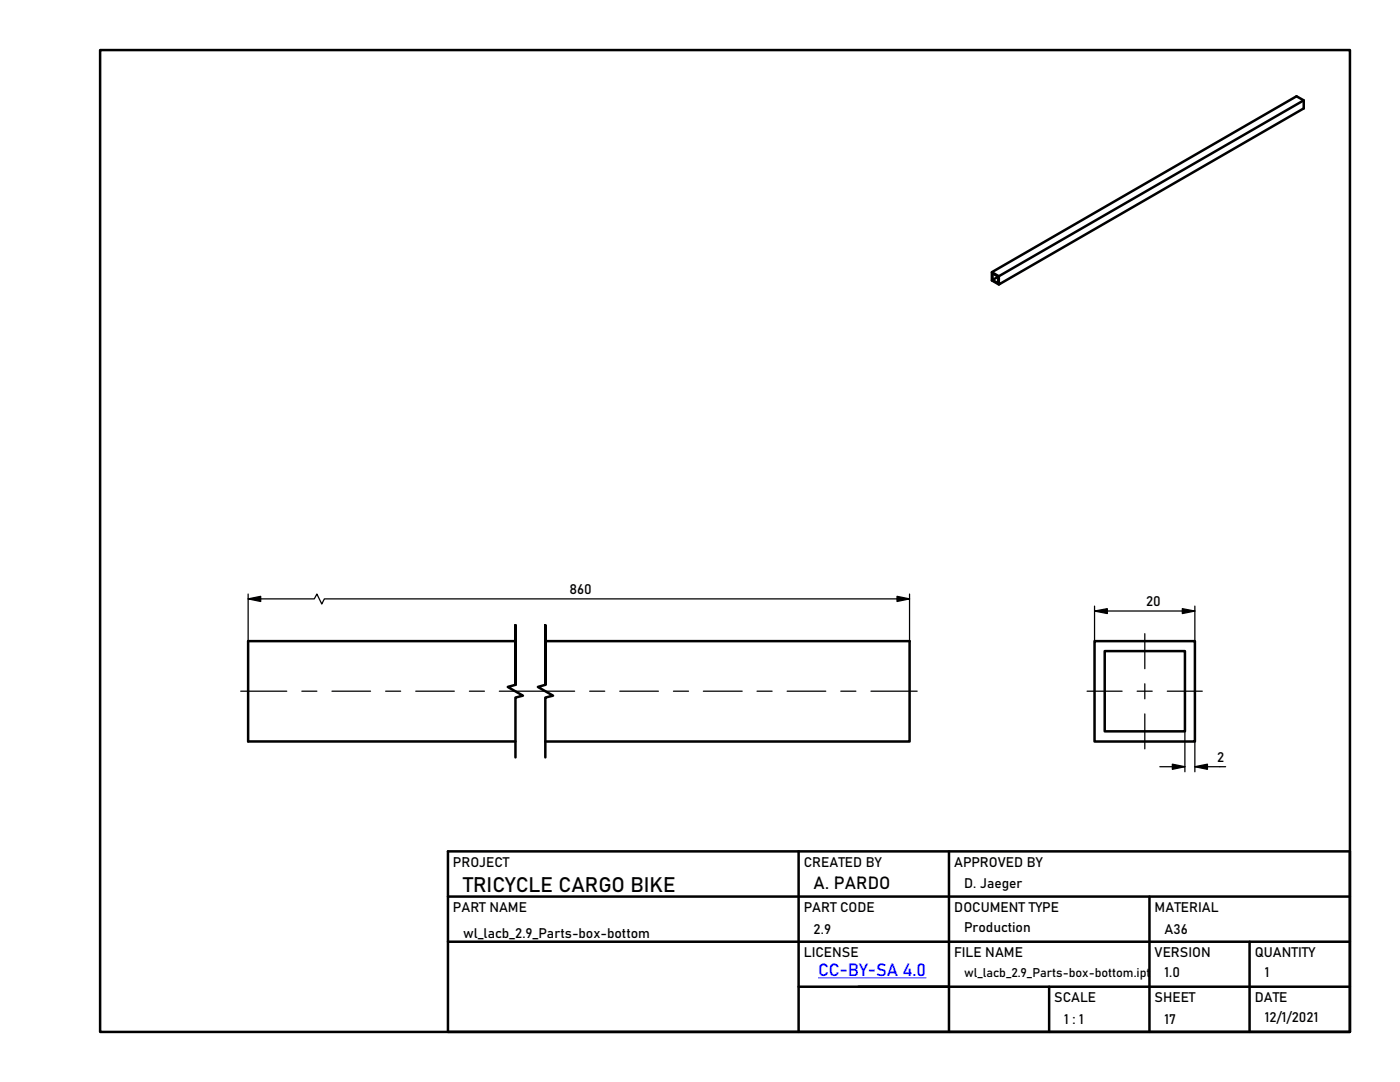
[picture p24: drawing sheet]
<svg xmlns="http://www.w3.org/2000/svg" width="279mm" height="216mm" viewBox="0 0 279 216" stroke-linecap="round" stroke-linejoin="round" font-family="sans-serif">
<defs><g id="words">
<text font-size="4.2" x="92.4" y="178">TRICYCLE CARGO BIKE</text>
<text font-size="3.5" x="162.4" y="177.5">A. PARDO</text>
<text font-size="3.5" fill="#00f" x="163.3" y="194.8">CC-BY-SA 4.0</text>
<g font-size="2.7">
<text x="113.6" y="118.5">860</text>
<text x="228.7" y="120.9">20</text>
<text x="242.9" y="152">2</text>
<text x="90.4" y="173">PROJECT</text>
<text x="160.4" y="173">CREATED BY</text>
<text x="190.4" y="173">APPROVED BY</text>
<text x="192.4" y="177.2">D. Jaeger</text>
<text x="90.4" y="181.9">PART NAME</text>
<text x="160.4" y="182">PART CODE</text>
<text x="190.4" y="182">DOCUMENT TYPE</text>
<text x="192.4" y="185.9">Production</text>
<text x="230.4" y="181.9">MATERIAL</text>
<text x="92.4" y="187.2">wl_lacb_2.9_Parts-box-bottom</text>
<text x="160.4" y="190.9">LICENSE</text>
<text x="162.4" y="186.4">2.9</text>
<text x="190.4" y="190.9">FILE NAME</text>
<text x="230.4" y="190.9">VERSION</text>
<text x="232.4" y="186.4">A36</text>
<text x="250.4" y="190.9">QUANTITY</text>
<text x="232.4" y="194.9">1.0</text>
<text x="252.4" y="194.9">1</text>
<text x="210.4" y="199.9">SCALE</text>
<text x="230.4" y="199.9">SHEET</text>
<text x="250.4" y="199.9">DATE</text>
<text x="252.4" y="203.9">12/1/2021</text>
<text x="212.4" y="204.3">1 : 1</text>
<text x="232.4" y="204.3">17</text>
</g>
<text font-size="2.5" x="192.4" y="195">wl_lacb_2.9_Parts-box-bottom.ipt</text>
</g></defs>
<g fill="none" stroke="#000" stroke-width=".5">
<path d="M20 10h249.4v195.9h-249.4zM260.2 20l-60.9 35.1-1.4-.8M199.2 55.2l-1.1 .7v-1.3l1.1 .6v1.3l-1.1-.6M199.3 55.1v1.7l60.9-35.2v-1.6l-1.5-.8-60.8 35.1v1.7l1.5 .8M102.9 136.6v-11.9v11.9l-1.6 .5 3.1 1.7-1.5 .4v11.9M102.9 127.9h-53.4v20.1h53.4M108.8 136.6v-11.9v11.9l-1.5 .5 3.1 1.7-1.6 .4v11.9M108.8 127.9h72.7v20.1h-72.7M218.4 127.9h20.1v20.1h-20.1zM220.5 129.9h16v16h-16zM89.4 169.9h180v36h-180zM89.4 178.9h180"/>
<path d="M159.4 169.9v36M189.4 169.9v36M229.4 178.9v27M89.4 187.9h180M159.4 196.9h110M209.4 196.9v9M249.4 187.9v18"/>
</g>
<g fill="none" stroke="#000" stroke-width=".25">
<path d="M49.5 119.5l2.5-.5v1zM49.5 119.5h13.2l.5-1 1 2 .5-1h116.8M49.5 118.5v9.4M179 119l2.5 .5-2.5 .5zM181.5 118.5v9.4M48 137.9h9.2M60.2 137.9h3M66.2 137.9h7.7M77 137.9h3M83 137.9h7.7M93.7 137.9h3M99.6 137.9h15.1"/>
<path d="M117.7 137.9h3M123.7 137.9h7.7M134.4 137.9h3M140.4 137.9h7.7M151.1 137.9h3M157.1 137.9h7.7M167.8 137.9h3M173.8 137.9h9.2M216.9 137.9h7M218.4 121.9l2.6-.4v.9zM218.4 121.9h20.1M218.4 120.9v7"/>
<path d="M226.9 137.9h3.1M228.5 126.4v7M228.5 136.4v3M233 137.9h6.9M236 121.5l2.5 .4-2.5 .5zM238.5 120.9v7M228.5 142.4v7M231.5 153h5M234 152.5l2.5 .5-2.5 .5zM236.5 145.9v8.1M238.5 153l2.5-.5v1zM238.5 148v6"/>
<path d="M238.5 153h6.1"/>
</g>
<path d="M49.5 119.5l2.5-.5v1zM179 119l2.5 .5-2.5 .5zM218.4 121.9l2.6-.4v.9zM236 121.5l2.5 .4-2.5 .5zM234 152.5l2.5 .5-2.5 .5zM238.5 153l2.5-.5v1z" fill="#000"/>
<path d="M163.3 195.1h21.6" fill="none" stroke="#00f" stroke-width=".2"/>
<use href="#words"/>
</svg>
